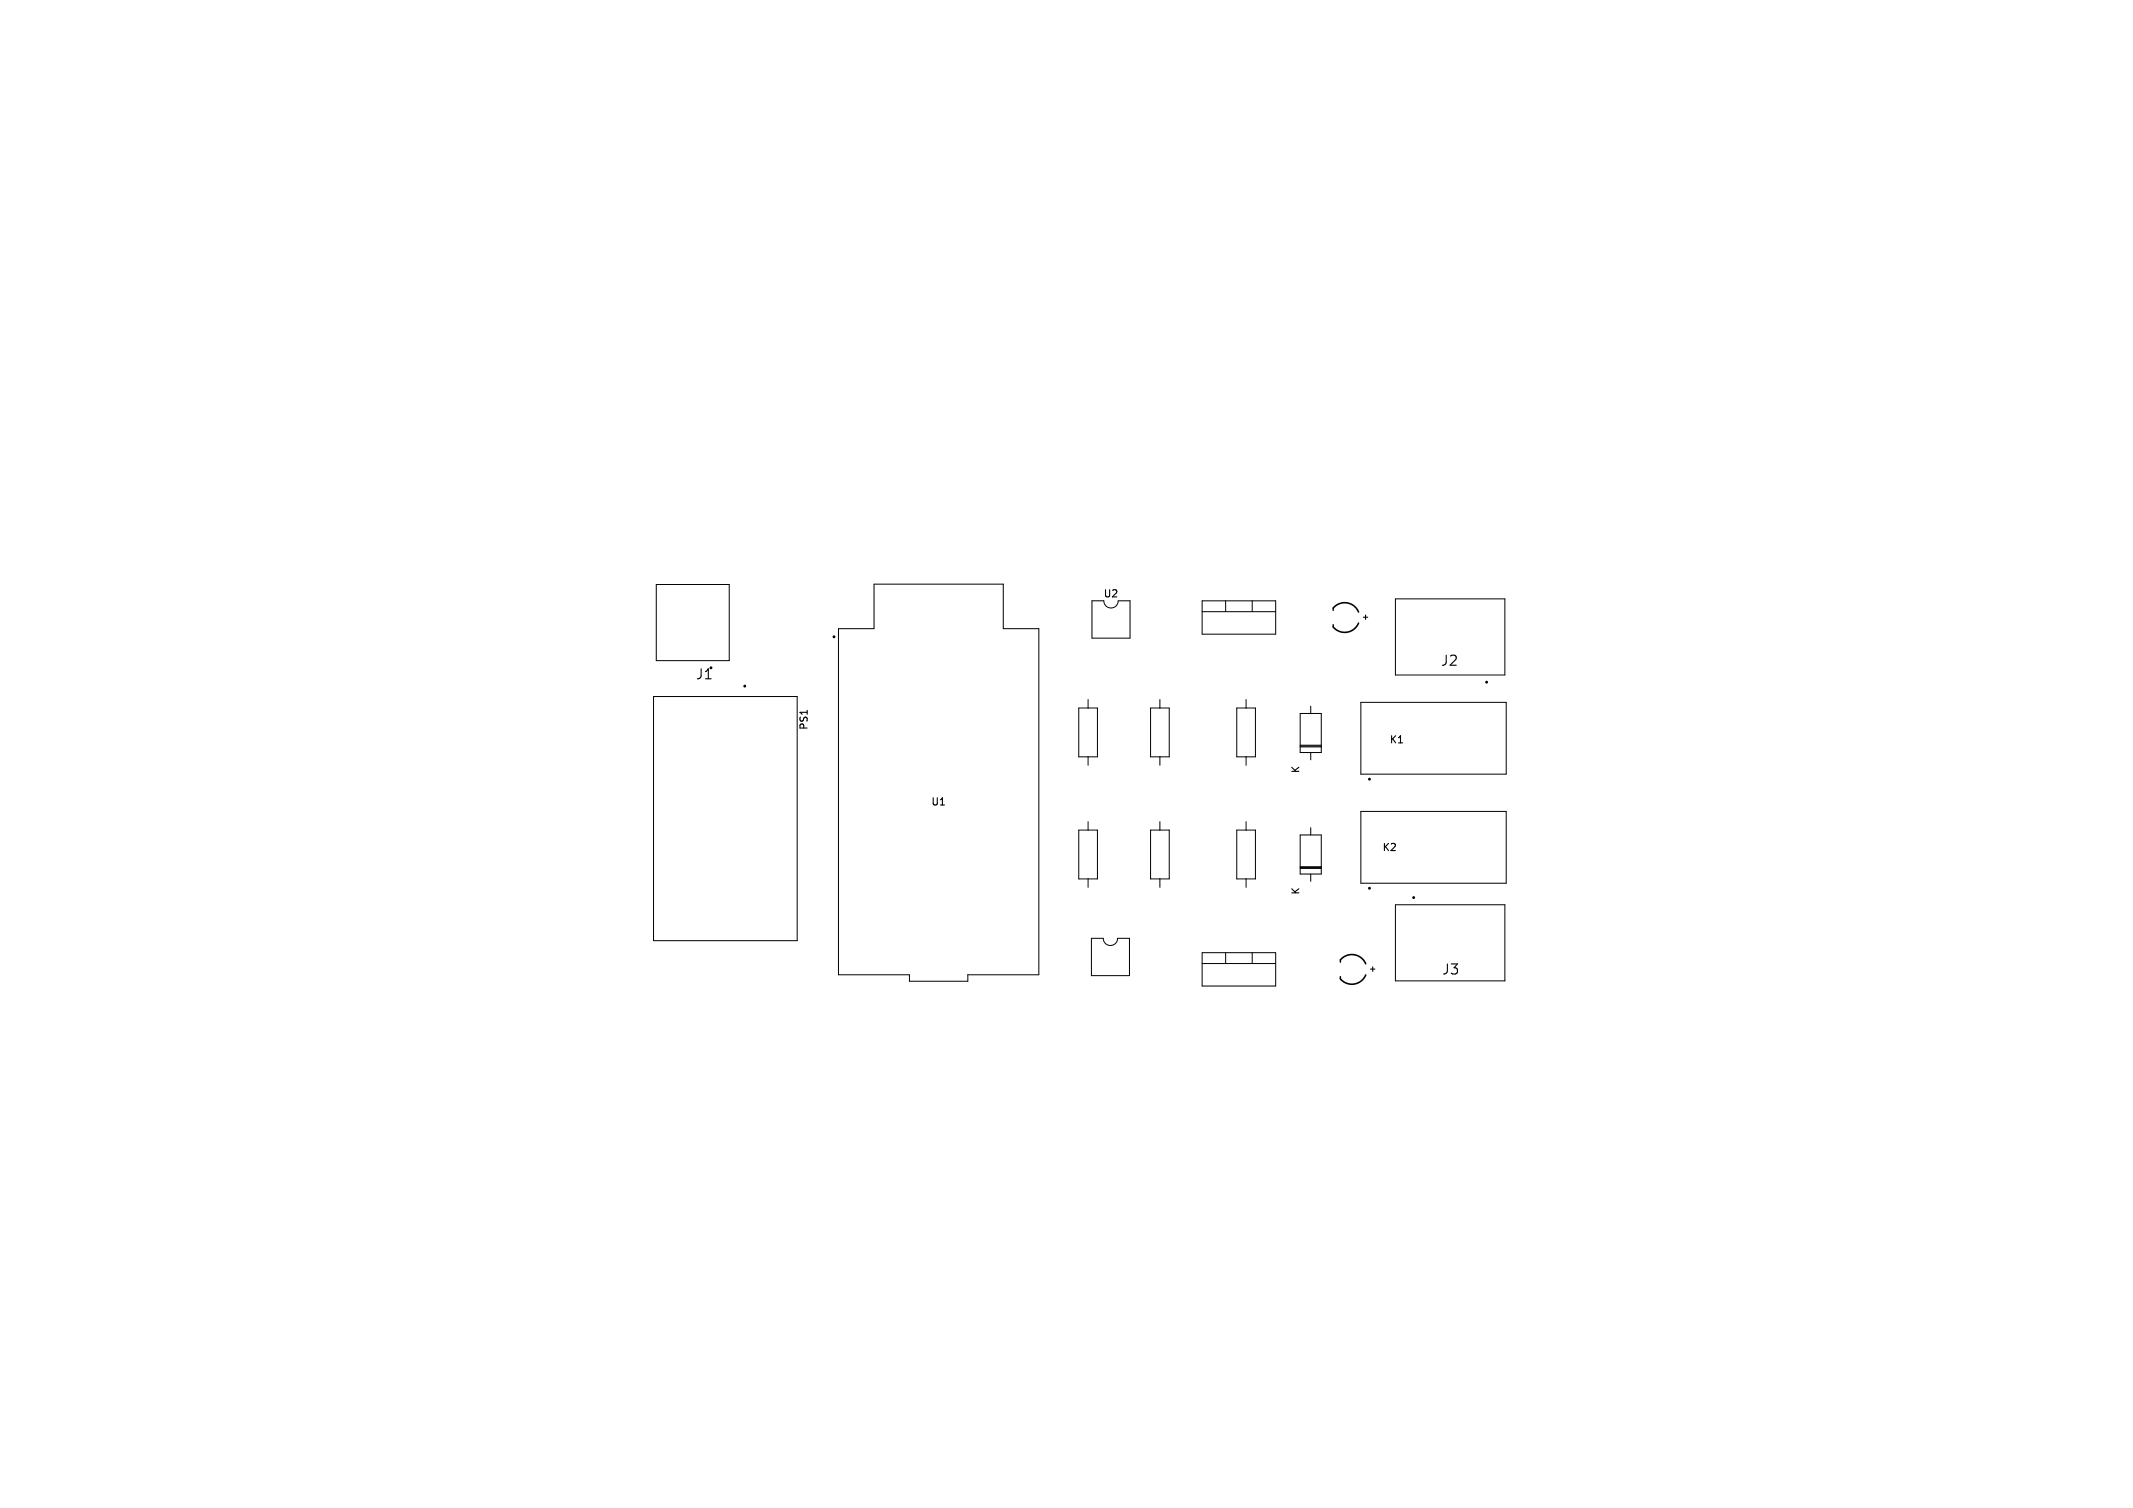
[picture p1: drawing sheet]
<svg xmlns="http://www.w3.org/2000/svg" width="297mm" height="210mm" viewBox="0 0 297 210" stroke-linecap="round" stroke-linejoin="round" font-family="sans-serif">
<defs><g id="words">
<g font-size="1.9">
<text x="96.8" y="94.8">J1</text>
<text x="200.6" y="92.9">J2</text>
<text x="200.7" y="135.9">J3</text>
</g>
<g font-size="1.4">
<text x="153.6" y="83.4">U2</text>
<text x="112.7" y="101.8" transform="rotate(-90 112.7 101.8)">PS1</text>
<text x="181.1" y="107.8" transform="rotate(-90 181.1 107.8)">K</text>
<text x="193.4" y="103.7">K1</text>
<text x="129.6" y="112.4">U1</text>
<text x="192.4" y="118.7">K2</text>
<text x="181.1" y="124.7" transform="rotate(-90 181.1 124.7)">K</text>
</g>
<g font-size="1.1">
<text x="189.5" y="86.5">+</text>
<text x="190.5" y="135.5">+</text>
</g>
</g></defs>
<g fill="none" stroke="#000" stroke-width=".14">
<path d="M91 97h20v34h-20zM91.4 81.4h10.1v10.6h-10.1zM121.7 81.4h18v6.1h4.9v48.3h-9.8v.8h-8.2v-.8h-9.8v-48.3h4.9zM150.2 98.6h2.6v6.8h-2.6zM151.5 97.4v1.2M152 83.7h1.7a1 1 0 0 0 1 1 1 1 0 0 0 1-1h1.6v5.2h-5.3zM160.2 98.6h2.6v6.8h-2.6zM161.5 97.4v1.2M167.4 83.7h10.2v4.6h-10.2zM167.4 85.2h10.2M170.7 83.7v1.5M172.2 98.6h2.6v6.8h-2.6z"/>
<path d="M173.5 97.4v1.2M174.4 83.7v1.5M181 99.4h3v5.4h-3zM182.5 98.3v1.1M189.5 97.8h20.2v10h-20.2zM194.3 83.4h15.2v10.6h-15.2zM150.2 115.6h2.6v6.8h-2.6zM151.5 105.4v1.2M151.5 114.4v1.2M160.2 115.6h2.6v6.8h-2.6zM161.5 105.4v1.2M161.5 114.4v1.2"/>
<path d="M172.2 115.6h2.6v6.8h-2.6zM173.5 105.4v1.2M173.5 114.4v1.2M181 116.3h3v5.4h-3zM181 103.8h3M181 103.9h3M181 104h3M182.5 104.8v1M182.5 115.3v1M189.5 113h20.2v10h-20.2zM151.5 122.4v1.2M152 130.7h1.6a1 1 0 0 0 1 1 1 1 0 0 0 1-1h1.7v5.2h-5.3z"/>
<path d="M161.5 122.4v1.2M167.4 132.7h10.2v4.6h-10.2zM167.4 134.2h10.2M170.7 132.7v1.5M173.5 122.4v1.2M174.4 132.7v1.5M181 120.7h3M181 120.8h3M181 120.9h3M182.5 121.7v1M194.3 126h15.2v10.6h-15.2z"/>
</g>
<g fill="none" stroke="#000" stroke-width=".2">
<path d="M185.6 84.7v.3M185.6 87v.3M186.6 133.7v.3M186.6 136v.3"/>
<circle cx="103.7" cy="95.5" r=".1"/>
<circle cx="116.1" cy="88.7" r=".1"/>
<circle cx="207" cy="95" r=".1"/>
<circle cx="190.7" cy="108.5" r=".1"/>
<circle cx="190.7" cy="123.7" r=".1"/>
<circle cx="196.8" cy="125" r=".1"/>
</g>
<path d="M185.6 84.7a2.09 2.09 0 0 1 3.6 .5M189.2 86.8a2.09 2.09 0 0 1-3.6 .5M186.6 133.7a2.09 2.09 0 0 1 3.6 .5M190.2 135.8a2.09 2.09 0 0 1-3.6 .5" fill="none" stroke="#000" stroke-width=".22"/>
<use href="#words"/>
</svg>
